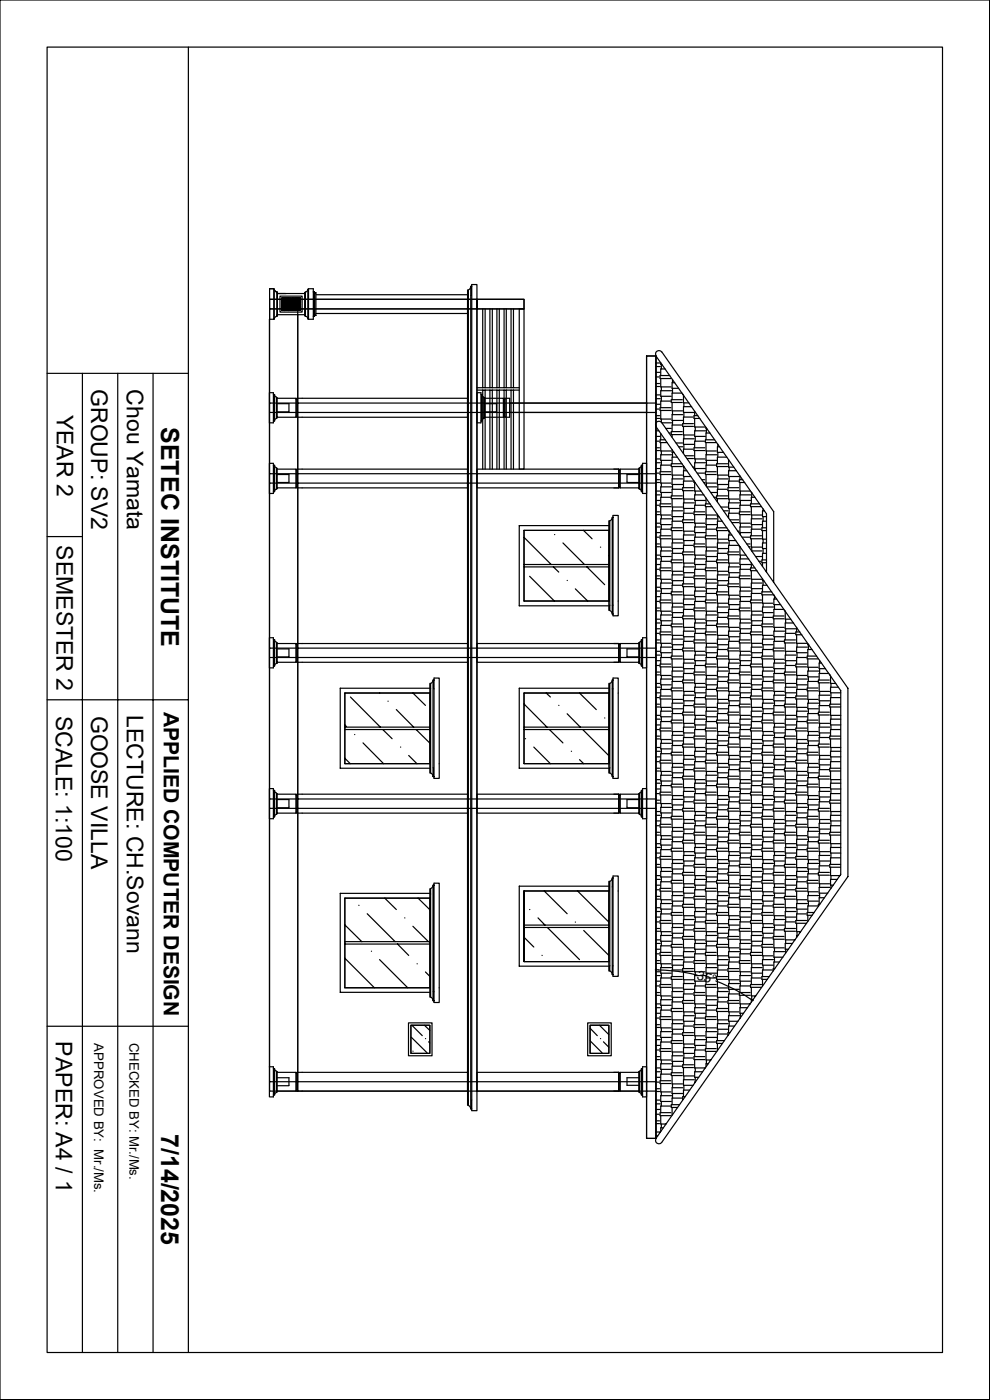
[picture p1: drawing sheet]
<svg xmlns="http://www.w3.org/2000/svg" width="210mm" height="297mm" viewBox="0 0 210 297" stroke-linecap="round" stroke-linejoin="round" font-family="sans-serif">
<defs><g id="words">
<g font-size="5.3">
<text x="34.2" y="90.6" transform="rotate(90 34.2 90.6)">SETEC INSTITUTE</text>
<text x="34.2" y="240.5" transform="rotate(90 34.2 240.5)">7/14/2025</text>
</g>
<g font-size="4.9">
<text x="19.3" y="82.5" transform="rotate(90 19.3 82.5)">GROUP: SV2</text>
<text x="26.9" y="82.6" transform="rotate(90 26.9 82.6)">Chou Yamata</text>
<text x="12" y="88" transform="rotate(90 12 88)">YEAR 2</text>
<text x="12" y="115.7" transform="rotate(90 12 115.7)">SEMESTER 2</text>
<text x="11.9" y="151.8" transform="rotate(90 11.9 151.8)">SCALE: 1:100</text>
<text x="19.3" y="151.8" transform="rotate(90 19.3 151.8)">GOOSE VILLA</text>
<text x="26.9" y="151.7" transform="rotate(90 26.9 151.7)">LECTURE: CH.Sovann</text>
<text x="11.9" y="220.9" transform="rotate(90 11.9 220.9)">PAPER: A4 / 1</text>
</g>
<text font-size="4.5" x="34.8" y="151" transform="rotate(90 34.8 151)">APPLIED COMPUTER DESIGN</text>
<g font-size="2.8">
<text x="147.7" y="207.7" transform="rotate(18 147.7 207.7)">35°</text>
<text x="20" y="221.3" transform="rotate(90 20 221.3)">APPROVED BY: Mr./Ms.</text>
<text x="27.5" y="221.2" transform="rotate(90 27.5 221.2)">CHECKED BY: Mr./Ms.</text>
</g>
</g></defs>
<g fill="none" stroke="#000" stroke-width=".25">
<path d="M0 0h209.9v296.9h-209.9zM10 10h189.9v276.9h-189.9zM40 10v276.9M10 79.2h30M17.5 79.2v207.7M25 79.2v207.7M32.5 79.2v207.7M57.2 61.3v170.2h81.9M57.2 63.5h44M57.2 65.5h44M57.2 61.3h.9l.1 .1M57.2 61.3h.9v6.4h-.9"/>
<path d="M58.1 61.4h.1M58.2 61.4l-.1 6.2M58.2 61.4l.2 .4 .4 .1M58.8 61.9v5.2l-.4 .2-.2 .3M58.8 61.9v.4h1.8M58.8 62.1v4.9M58.8 66.8h5.9M58.8 62.3h5.9M59.4 62.8h4.7v3.4h-4.7zM59.7 63.2h4.1v2.7h-4.1zM59.7 63.8h.1M59.8 63.8h.1"/>
<path d="M59.8 64h.1M59.8 64.9h.1M59.8 64.2h.1M59.8 65.7h.1M59.8 64.1h.1M59.8 63.2h.1M59.8 64.7h.1M59.8 64.3h.1M59.8 63.9h.1M59.8 64.5h.1M59.8 65.3h.1M59.8 65h.1"/>
<path d="M59.8 64.4h.1M59.9 63.4h.1M59.9 64.4h.1M59.9 64.6h.1M59.9 65.1l.1 .1M59.9 64.8h.1M59.9 65.8h.1M59.9 65.5h.1M59.9 63.8h.1M59.9 64.3h.1M59.9 64.9h.3M59.9 65.6h.1"/>
<path d="M59.9 65.2h.1M59.9 65.1h.1M59.9 63.7h.1M59.9 64.6h.2M59.9 65.7h.1M59.9 65.4h.1M59.9 65.3h.2M60 63.5h.1M60 64.6h.1M60 63.9h.2M60 63.2h.1M60 65.7h.1"/>
<path d="M60 65.5h.1M60 63.7h.2M60 64.1h.1M60 63.6h.2M60 64.7h.1M60 64.2h.1M60 65.3l-.1 .1M60 63.8h.1M60 65.6h.1M60 65.2h.1M60 65.8h.2M60 65h.2"/>
<path d="M60 64.4h.1M60.1 63.2l-.1 .1M60.1 64h.1M60.1 64.1h.1M60.1 63.4h.1M60.1 64.3h.1M60.1 64.5h.1M60.1 65.4h.2M60.2 64h.1M60.2 64.6h.1M60.2 64.7h.2M60.2 65h.1"/>
<path d="M60.2 65.1h.2M60.2 65.7l.1 .1M60.2 63.6h.1M60.2 64.8h.2M60.2 65.7h.1M60.2 64.9h.1M60.2 65.3h.1M60.2 64.4h.1M60.2 64.1h.4M60.2 65.3v.1M60.2 65.4h.1M60.2 63.2h.1"/>
<path d="M60.2 63.8h.2M60.3 63.2l-.1 .1M60.3 63.5h.1M60.3 63.4h.1M60.3 63.8h.1M60.3 64.2h.2M60.3 63.3h.1M60.3 64.5h.3M60.3 65.6h.1M60.3 65.2h.1M60.3 65.7h.1M60.3 65.9h.1"/>
<path d="M60.3 63.7h.1M60.3 64.3h.2M60.4 64h.1M60.4 63.9h-.2M60.4 64.2h.1M60.4 65.4h.1M60.4 64.6h.1M60.4 65.1h.2M60.4 64.4h.1M60.4 65.5h.1M60.5 63.5h.1M60.5 63.7h.2"/>
<path d="M60.5 64.7h.1M60.5 64.9h.1M60.5 63.9h.1M60.5 63.2h.1M60.5 65.7h.1M60.5 65.2h.1M60.5 64.8h.1M60.5 65.3h.1M60.5 65h.1M60.5 63.8h.1M60.5 65.4h.1M60.5 65.8h.1"/>
<path d="M60.5 63.4h.1M60.5 63.6h.1M60.5 64.4h.1M60.5 63.3h.1M60.5 64.1h.2M60.5 65.5h.1M60.6 63.2l-.2 .1M60.6 63.5h.1M60.6 63.4h.1M60.6 63.9h.1M60.6 65.7h.1M60.6 65.6h.1"/>
<path d="M60.6 63.6h.1M60.6 64.8h.1M60.6 64.2h.1M60.6 64.4h.1M60.6 63.8h.1M60.6 64.9h.1M60.6 65.1l-.1 .1M60.6 65.3h.1M60.7 64.1h.1M60.7 64h.1M60.7 64.3h.1M60.7 63.2h.1"/>
<path d="M60.7 63.8h.1M60.7 64.4h.1M60.7 64.6h.1M60.7 64.2h.1M60.7 64.9h.1M60.7 64.5h.1M60.7 65.6h.1M60.7 65.2h.1M60.7 65.8h.1M60.7 63.4h.2M60.7 64.6h.3M60.7 64.8h.1"/>
<path d="M60.8 63.3h.1M60.8 63.6h.1M60.8 65.1h.1M60.8 64.8h.1M60.8 64.2h.1M60.8 65.7h.1M60.8 65.4h.1M60.8 65.3h.1M60.8 63.2h.1M60.8 64h.2M60.8 64.1h.1M60.8 63.6h.2"/>
<path d="M60.8 64.3h.3M60.8 64.6h.1M60.8 65h.1M60.8 65.1l-.1 .1M60.8 65.4h.2M60.8 65.7l.1 .1M60.8 65.5h.1M60.9 64.7h-.3M60.9 64.1h.2M60.9 63.2h.1M60.9 65.7h.1M60.9 63.8h.1"/>
<path d="M60.9 63.7h-.1M60.9 65.2h.1M60.9 65.8h.1M61 64.3h.1M61 64h.1M61 64.2h.1M61 64.5h.1M61 63.4h.1M61 63.7h.1M61 64.4h.1M61 64.6h.1M61 65.1h.3"/>
<path d="M61 65.4h.1M61 65.8h.1M61 63.3h.1M61 63.6h.1M61 65.7h.1M61 64.8h.1M61 65.3h.1M61 64.9h.1M61.1 63.5h.1M61.1 64.3h.2M61.1 64.6h.1M61.1 63.8h.1"/>
<path d="M61.1 65.6h.1M61.1 63.2h.1M61.1 65.2h.1M61.1 63.8h.2M61.1 64.7h.1M61.1 63.9h-.3M61.1 64.2h.1M61.1 65.4h.1M61.1 63.3h.2M61.1 65.8h.1M61.2 64.9h-.3M61.2 65.7h.1"/>
<path d="M61.2 63.6h.1M61.2 65.9h.1M61.2 63.8h.1M61.2 64.1h.1M61.2 63.9h.1M61.2 65.4h.3M61.2 65.1h.1M61.2 64.8h.1M61.2 64.2h.1M61.3 63.2h.1M61.3 63.7h.1M61.3 64h.1"/>
<path d="M61.3 64.7h.1M61.3 64.3h.1M61.3 64.6h.1M61.3 65h.1M61.3 64.4h.1M61.3 65.5h.1M61.3 63.8h.1M61.3 63.6h.1M61.3 64.9h.1M61.3 64.1h.1M61.3 65.2h.1M61.3 65.1h.2"/>
<path d="M61.3 64.8h.2M61.3 65.4h.1M61.3 65.8h.2M61.4 64.1h.2M61.4 64h.1M61.4 65.2h.1M61.4 65.3h.2M61.4 63.8h.1M61.4 63.2h.1M61.4 63.4h.1M61.4 63.9h.3M61.4 65.4h.1"/>
<path d="M61.4 63.8h.2M61.4 65.7h.1M61.4 65.6h.1M61.4 63.6h.1M61.4 64.8h.1M61.4 64.2h.1M61.4 65.5h.1M61.4 63.3h.1M61.5 63.5h.1M61.5 63.7h.1M61.5 64.5h-.3M61.5 63.8h.1"/>
<path d="M61.5 64h.1M61.5 64.1h.1M61.6 63.4h.1M61.6 64.3h.1M61.6 64.4h.1M61.6 64.7h.1M61.6 64.6h.1M61.6 65.2h.1M61.6 65.6h.1M61.6 63.2h.1M61.6 64.2h.1M61.6 65.8h.1"/>
<path d="M61.6 63.8h.1M61.6 64.3h-.1M61.6 63.3h.2M61.6 65h.1M61.6 64.5h.1M61.6 64.8h.1M61.6 65.5h.2M61.6 63.6h.1M61.7 63.2l.1 .1M61.7 63.4h.1M61.7 63.7h.1M61.7 64.1h.1"/>
<path d="M61.7 64h.1M61.7 64.4h.1M61.7 64.6h.1M61.7 65.1h.1M61.7 65.4h.1M61.7 64.9h-.1M61.7 65.7l.1 .1M61.7 65.2h.2M61.7 65.7h.1M61.7 65.2h.1M61.7 65.8h.1M61.8 63.6h.1"/>
<path d="M61.8 63.8h.1M61.8 64.9h.1M61.8 64.5h.1M61.8 64.6h.1M61.8 64h.1M61.8 63.9h.3M61.8 64.2h.1M61.8 64.1h.1M61.8 64.3h.1M61.8 65.2h.1M61.8 64.8h.1M61.8 65.7h.3"/>
<path d="M61.8 65.3h.1M61.9 64.6h.1M61.9 65.7h.1M61.9 65.1h.1M61.9 64h.1M61.9 64.7h.1M61.9 65h.1M61.9 65.1l.1 .1M61.9 65.6h.1M61.9 63.6h.1M62 64.3h.1M62 63.6h.1"/>
<path d="M62 65.4h.1M62 65.8h.2M62 63.3h.1M62 65.2h.1M62 63.2h.1M62 64.2h.1M62 65h.1M62 63.8h.1M62 65.5h.1M62 64.1h.1M62 63.5h.1M62 64.3h-.3"/>
<path d="M62 65.3l-.1 .1M62 64.9h-.1M62.1 63.8h.1M62.1 64.6h.1M62.1 65h.1M62.1 64.5h.3M62.1 63.6h.1M62.1 64.8h.1M62.1 65.8h.1M62.1 64.2h.1M62.1 63.4h.1M62.1 63.7h.1"/>
<path d="M62.1 65.1h.1M62.1 65.4h.3M62.1 65.4h.1M62.1 64.1h.1M62.1 63.2h.1M62.1 65.7h.1M62.1 64.4h.1M62.1 63.2l-.3 .1M62.2 63.5h.2M62.2 63.6h.1M62.2 64h.1M62.2 64.7h.1"/>
<path d="M62.2 64.9h.1M62.2 64.6h.1M62.2 65.2h.1M62.2 65.5h.1M62.2 63.4h.1M62.2 64.3h.1M62.2 63.8h.1M62.2 63.9h.2M62.2 65.6h.2M62.2 63.2h.1M62.2 65.1h.2M62.2 64.2h.1"/>
<path d="M62.2 65.7h.1M62.2 65.3h.1M62.2 65h.1M62.3 63.2v.1M62.3 63.8h.1M62.3 64.2h.1M62.3 65.4h.1M62.3 65.2h.1M62.3 64.8h.1M62.3 63.4h.1M62.3 65.7h.1M62.4 63.7h.3"/>
<path d="M62.4 64h.1M62.4 64.3h.1M62.4 63.8h.1M62.4 63.2l.2 .1M62.4 64.7h.2M62.4 65h.2M62.4 64.9h.5M62.4 63.3h.1M62.4 63.6h.1M62.4 64.1h.1M62.4 65.2h.3M62.4 64.6h.1"/>
<path d="M62.4 64.2h.1M62.4 65.7h.1M62.4 65.5h.3M62.4 63.4h.1M62.4 64.4h.3M62.4 65.1v.1M62.4 65.8h.1M62.5 64.6h.1M62.5 64.9h.1M62.5 65.4h.1M62.5 64.5h.1M62.5 63.6h.1"/>
<path d="M62.5 63.9h.1M62.5 63.4h.2M62.5 64.6h-.1M62.5 65.2h.1M62.5 65.3h.1M62.5 63.8h.1M62.5 65.6h.3M62.5 63.2h.1M62.5 65.1h.1M62.5 64.8h.1M62.5 65.8h.2M62.5 64.2h.1"/>
<path d="M62.6 64.1h-.2M62.6 64h.1M62.6 65.8h.1M62.6 63.3h.1M62.6 63.5h.1M62.6 63.6h.1M62.6 64.3h.1M62.6 64.6h.1M62.7 64.6h.1M62.7 63.9h.1M62.7 63.2h.1M62.7 65.2h.1"/>
<path d="M62.7 64.2h.1M62.7 64.8h.1M62.7 65.7h.1M62.7 65.3h.1M62.7 63.3h.1M62.7 63.8h.1M62.7 64.5h.1M62.7 64.4h.1M62.7 65h.1M62.8 63.4h.1M62.8 64.9h.1M62.8 65.1l.1 .1"/>
<path d="M62.8 65.4h.1M62.8 64.1h.1M62.8 64.4h.1M62.8 63.8h.1M62.8 63.3h.1M62.8 64h.1M62.8 65.2h.1M62.8 65.1h.1M62.8 64.2h.1M62.8 64.6h.1M62.9 64.7h-.2M62.9 65h.1"/>
<path d="M62.9 63.2h.1M62.9 65.5h.1M62.9 64.3h-.1M62.9 63.5h.2M62.9 64.1h.1M62.9 64.6h.1M62.9 63.6h.1M62.9 65.7h.1M62.9 65.8h.1M62.9 63.8h.1M62.9 63.7h-.1M62.9 63.4h.4"/>
<path d="M62.9 63.9h.1M62.9 64.5h.2M62.9 65.6h.1M62.9 65.2h.1M62.9 64.8h.1M62.9 65.3h.3M63 63.8h-.1M63 64.9h.1M63 64.2h.1M63 64.4h.1M63 64h.1M63 63.7h.1"/>
<path d="M63 64.3h.2M63 65.2h.3M63.1 63.2l.2 .1M63.1 64h.1M63.1 64.3h.1M63.1 63.6h.1M63.1 64.4h-.2M63.1 64.7h-.2M63.1 65h.1M63.1 63.2h.1M63.1 64.6h.1M63.1 65.7h.1"/>
<path d="M63.1 64.8h.1M63.1 65.4h.2M63.1 64.6h-.1M63.1 65.7l-.3 .1M63.1 65.2h.1M63.1 65.3h.1M63.2 63.5v168M63.2 63.4h.1M63.2 63.9h-.1M63.2 64.1h.2M63.2 64.4h.1M63.2 64.7h.2"/>
<path d="M63.2 65.6h.1M63.2 63.7h.2M63.2 63.8h.1M63.2 65.7h.3M63.2 63.3h.1M63.2 64.6h.1M63.2 64.2h.1M63.2 63.5h.1M63.2 64h.1M63.2 64.1h.1M63.2 65.1h.1M63.3 64.4h.2"/>
<path d="M63.3 64.6h.1M63.3 64.3h.1M63.3 65h.1M63.3 63.5h.2M63.3 64.3h-.1M63.3 63.9h.1M63.3 64.9h.2M63.3 65.6h.2M63.3 63.2h.1M63.3 63.6h.1M63.3 64.2h.1M63.3 65.3h.1"/>
<path d="M63.4 63.8h.1M63.4 65h.1M63.4 64.2h.1M63.4 64.5h.1M63.4 65.2h.1M63.4 65.3h.2M63.4 64h.1M63.4 64.9h-.1M63.5 63.4h.2M63.5 63.3h.1M63.5 65.5h.1M63.5 63.4h.1"/>
<path d="M63.5 64.3h.1M63.5 63.6h.1M63.5 63.9h.1M63.5 64.6h.1M63.5 65.7h.1M63.5 64.8h.1M63.5 65.8h.1M63.5 65h.1M63.5 64.9h.1M63.5 65.2h.1M63.5 65.4h.1M63.5 63.7h.1"/>
<path d="M63.5 64h.1M63.5 64.2h.1M63.6 64.5h.1M63.6 64.2h.1M63.6 63.5h.1M63.6 63.8h.1M63.6 65h.1M63.6 65.1l.2 .1M63.6 65.2h.1M63.6 64.6h.1M63.6 64.8h.1M63.7 63.4h.1"/>
<path d="M63.7 64.7h-.1M63.7 64.9h.1M63.7 65.1h.1M63.7 65.8h.1M63.7 65.5h.1M63.7 63.7h.1M63.7 64h.1M63.7 64.3h.1M63.7 64.4h-.1M63.7 64.6h.1M63.7 65h.1M63.7 65.4h.1"/>
<path d="M63.7 65.2h.1M63.8 63.2h-.4M63.8 63.5h.1M63.8 63.3h.1M63.8 63.6h.1M63.8 63.2h.1M63.8 65.7h.1M63.8 64.1h-.2M63.8 65.7h-.1M64.8 62.1v4.9M65.3 67.6h.1M65.3 61.4h.1"/>
<path d="M65.3 61.4l-.1 .4-.4 .1v5.2l.3 .1 .2 .4M65.3 61.4v6.2M65.4 61.3h1.1v6.4h-1.1zM66.5 61.9h.2v5.2h-.2M66.7 62.1h.3v4.8h-.3M67 62.5h32.2M67 66.5h32.2M99.2 61.5h.2v173h-.2zM99.8 61l-.4 .5M100.1 60.7h-.2v174.5h.2M101.2 63.5h10v2h-10zM101.2 63.5v-3.1h-1.1v175.2h1.1v-4.1"/>
<path d="M101.2 63.5v2h10v-2h-10v168M101.2 63.5v168M102.4 65.5v16.8M102.9 65.5v16.8M103.9 65.5v16.8M104.4 65.5v16.8M105.4 65.5v16.8M105.9 65.5v16.8M106.9 65.5v16.8M107.4 65.5v16.8M108.4 65.5v16.8M108.9 65.5v16.8"/>
<path d="M110.2 65.5h1v34h-1zM137.2 75.5h1.9v166h-1.9zM139.1 77.8h1M139.1 79h.9M139.1 80h.8M139.1 77h.9M140.2 77v.3h.2M140.3 77.3v1M140.4 74.7a.73 .73 0 0 0-1-.2 .73 .73 0 0 0-.2 1M140.4 74.6l23.7 33.9v15M141.1 78.3h-.9v1.4M142.1 79.7h-2.1v.6h2.3"/>
<path d="M57.1 83.3h.9v6.4h-.9zM57.1 98.3h.9v6.4h-.9zM57.2 87.5h81.9M57.2 85.5h81.9M58 98.7h.2M58 83.7h.2M58 89.3h.2M58.2 83.7v5.6M58.2 98.7v5.6M58.3 83.7v.3l.3 .2v4.6l-.3 .2v.3M58.3 98.7v.3l.3 .2M58.6 99.3v4.5l-.3 .2v.3"/>
<path d="M58.6 99.4h.2v4.3h-.2M58.6 84.4h.2v4.2h-.2M58.8 84.5h4v4M58.8 99.5h4v4M58.8 88.5h4M58.8 85.6h2.5v1.8h-2.5M62.8 99.7h.3M62.8 84.5v4M62.8 99.5v4M62.8 88.3h.3M62.8 84.7h.3M63.1 84.5v4"/>
<path d="M63.1 99.5v4M63.1 84.5h36.1v4h-36.1zM63.1 99.5h36.1v4h-36.1zM101.2 82.8h9M101.2 82.3h9M101.2 99.5h30v4h-30zM101.2 83.3h.8v6.4h-.8zM102 83.7h.2M102 89.3h.2M102.2 83.7l.1 .3 .3 .2v4.6l-.3 .2-.1 .3M102.2 83.7v5.6M102.4 82.8v16.7"/>
<path d="M102.6 84.4h.2v4.2h-.2M102.8 84.5h4v4M102.8 85.6h2.5v1.8h-2.5M102.8 88.5h4M102.9 82.8v16.7M103.9 82.8v16.7M104.4 82.8v16.7M105.4 82.8v16.7M105.9 82.8v16.7M106.8 88.3h.3M106.8 84.7h.3M106.8 84.5v4"/>
<path d="M106.9 82.8v16.7M107.1 84.5h1v4h-1zM107.1 84.5v4M107.4 82.8v16.7M108.1 85.5h29.1v2h-29.1zM108.4 82.8v16.7M108.9 82.8v16.7M130.2 99.5h1M131.2 99.5v4M131.2 99.7h.3M131.2 99.5v4h-1M131.5 99.5v4"/>
<path d="M135.5 99.5h-4v4M135.7 99.4h-.2v4.3h.2M135.7 99.3v4.5M136.1 98.7l-.1 .3-.3 .2M136.3 98.7h-.2v5.6h.2M136.3 98.3h.9v6.4h-.9zM139.1 84.6h1M139.1 91.4h.7M139.1 98.2h1M139.1 81.4h.8M139.1 88.2h.8M139.1 95h.8"/>
<path d="M139.1 82h.8M139.1 88.8h.8M139.1 95.6h.8M139.1 85.8h.9M139.1 92.6h.9M139.1 99.4h.9M139.1 86.8h.8M139.1 93.6h.8M139.1 90.5l39.3 56v39l-39.3 56M139.1 83.8h.9M139.1 90.6h.1M139.1 97.4h.9"/>
<path d="M139.2 90.5a.73 .73 0 0 1 .2-1 .73 .73 0 0 1 1 .2l39.5 56.3v40l-39.5 56.4a.73 .73 0 0 1-1 .1 .73 .73 0 0 1-.2-1M140.2 80.3v1.8h2.2M140.2 87.1v1.8h2.2M140.2 91.9v1.4M140.2 93.9v1.8h2.2M140.3 82.1v.8M140.3 84.1v1M140.3 88.9v.6M140.3 95.7v.8M140.3 97.7v1M140.4 89.7h2.1M141.1 93.3h-1.1v.6h1.5"/>
<path d="M141.3 90.9h1.1M141.9 91.9h.4M142.3 85.1h-2.1v1.4M142.3 98.7h-2.1v1.4M142.3 86.5h-2.3v.6h2.3M142.5 82.9h-2.3v1.2h2.2M142.5 96.5h-2.3v1.2h2.2M142.6 85.4v1.8h2.2M142.6 92.2v.6M142.6 95.4v.6h.4M142.6 99v1.8h2.2M142.7 80.5v.7"/>
<path d="M142.7 82.4v1M142.7 87.2v.8M142.7 89.2v1M142.7 96v1M143.1 81.2h-.5v1.2h1.4M143.4 94h1.4M143.7 97h-1.1v1.4M144 94.8h.9M144.7 98.4h-2.3v.6h2.3M144.7 83.4h-2.1v1.4M144.7 90.2h-2.1v1.4M144.7 84.8h-2.3v.6h2.3"/>
<path d="M144.7 91.6h-2.3v.6h2.3M144.8 83.6l.1 .1M144.9 88h-2.3v1.2h2.2M145 83.8v1.7h1.1M145 90.5v1.8h2.2M145 98.8v.3h.2M145.1 85.5v.8M145.1 87.5v1M145.1 92.3v.8M145.1 94.3v1M145.1 99.1v.8M145.3 96.7h1.8"/>
<path d="M145.7 99.9h-.7v1.2h1.6M145.8 97.3h1.3M146.7 86.3h-1.7v1.2h2.2M147 99.1h.2M147.1 88.5h-2.1v1.4M147.1 95.3h-2.1v.9M147.1 89.9h-2.3v.6h2.3M147.3 93.1h-2.3v1.2h2.2M147.4 87.2v1M147.4 88.8v1.8h2.2M147.4 95.6v1.8h2.2M147.5 90.6v.8"/>
<path d="M147.5 92.6v1M147.5 97.4v.8M147.5 99.4v.4M148 88.2h-.8v.6h1.3M149.5 93.6h-2.1v1.4M149.5 95h-2.3v.6h2.3M149.7 91.4h-2.3v1.2h2.2M149.7 98.2h-2.3v1.2h2.2M149.8 90.7v.2h.1M149.8 93.9v1.8h2.2M149.9 90.9v1M149.9 95.7v.8"/>
<path d="M149.9 97.7v1M150.6 91.9h-.8v1.4M151.6 93.3h-2v.6h2.3M151.9 98.7h-2.1v1.4M152.1 96.5h-2.3v1.2h2.2M152.2 99v1.8h2.2M152.3 94.2v.6M152.3 96v1M152.7 94.8h-.5v1.2h1.3M154.2 97h-2v1.4M154.3 98.4h-2.3v.6h2.3M154.6 97.5v1.6h1.1"/>
<path d="M154.7 99.1v.8M156.2 99.9h-1.6v1.2h2.2M10 113.8h7.5M57.2 100.5h81.9M57.2 102.5h81.9M58 104.3h.2M58.8 103.5h4M58.8 100.7h2.5v1.7h-2.5M62.8 103.4h.3M111.2 114l5.7 5.8M111.2 119.8h18M117.6 113.4h.1"/>
<path d="M119.4 115.2l4.6 4.6M123.8 112.5l1.8 1.8M127.4 116.1h.1M129.1 117.9h.1M129.2 112.5v15M129.2 112.5h-18v15h18M129.2 111.5h-19v17h19M129.2 110.5h.2v19h-.2zM129.8 109.9l-.4 .6M130 109.3h1.1v21.3h-1.1zM130 109.8h-.1v20.5h.1M131.2 103.4h.3"/>
<path d="M131.5 103.5h4M135.5 100.7h-2.5v1.7h2.5M135.7 103.8l.3 .2 .1 .3M139.1 105h1M139.1 111.8h1M139.1 118.6h1M139.1 101.8h.8M139.1 108.6h.8M139.1 115.4h.8M139.1 102.4h.8M139.1 109.2h.8M139.1 116h.8"/>
<path d="M139.1 100.4h.8M139.1 107.2h.8M139.1 114h.8M139.1 104.2h.9M139.1 111h.9M139.1 117.8h.9M139.1 119.8h.9M139.1 106.2h.9M139.1 113h.9M140.2 100.7v1.8h2.2M140.2 114.3v1.8h2.2M140.2 107.5v1.8h2.2"/>
<path d="M140.3 102.5v.8M140.3 104.5v1M140.3 109.3v.8M140.3 111.3v1M140.3 116.1v.8M140.3 118.1v1M142.3 105.5h-2.1v1.4M142.3 112.3h-2.1v1.4M142.3 119.1h-2.1v1.4M142.3 100.1h-2.3v.6h2.3M142.3 106.9h-2.3v.6h2.3M142.3 113.7h-2.3v.6h2.3"/>
<path d="M142.5 103.3h-2.3v1.2h2.2M142.5 110.1h-2.3v1.2h2.2M142.5 116.9h-2.3v1.2h2.2M142.6 105.8v1.8h2.2M142.6 112.6v1.8h2.2M142.6 119.4v1.8h2.2M142.7 100.8v.8M142.7 102.8v1M142.7 107.6v.8M142.7 109.6v1M142.7 114.4v.8M142.7 116.4v1"/>
<path d="M144.7 103.8h-2.1v1.4M144.7 110.6h-2.1v1.4M144.7 117.4h-2.1v1.4M144.7 112h-2.3v.6h2.3M144.7 105.2h-2.3v.6h2.3M144.7 118.8h-2.3v.6h2.3M144.9 101.6h-2.3v1.2h2.2M144.9 108.4h-2.3v1.2h2.2M144.9 115.2h-2.3v1.2h2.2M145 104.1v1.8h2.2M145 110.9v1.8h2.2M145 117.7v1.8h2.2"/>
<path d="M145.1 101.1v1M145.1 105.9v.8M145.1 107.9v1M145.1 112.7v.8M145.1 114.7v1M145.1 119.5v.8M147.1 102.1h-2.1v1.4M147.1 108.9h-2.1v1.4M147.1 115.7h-2.1v1.4M147.1 103.5h-2.3v.6h2.3M147.1 110.3h-2.3v.6h2.3M147.1 117.1h-2.3v.6h2.3"/>
<path d="M147.2 102v.4h.3M147.3 106.7h-2.3v1.2h2.2M147.3 113.5h-2.3v1.2h2.2M147.4 102.4v1.8h1.3M147.4 109.2v1.8h2.2M147.4 116v1.8h2.2M147.5 104.2v.8M147.5 106.2v1M147.5 111v.8M147.5 113v1M147.5 117.8v.8M147.5 119.8v1"/>
<path d="M147.9 100.4h1.6M148.9 101.8h.6M149.3 105h-1.9v1.2h2.2M149.3 102.4h.2M149.5 107.2h-2.1v1.4M149.5 114h-2.1v1.4M149.5 108.6h-2.3v.6h2.3M149.5 115.4h-2.3v.6h2.3M149.7 111.8h-2.3v1.2h2.2M149.7 118.6h-2.3v1.2h2.2M149.8 100.7v1.8h2.2M149.8 114.3v1.8h2.2"/>
<path d="M149.8 105.7v1.2M149.8 107.5v1.8h2.2M149.9 102.5v.7M149.9 109.3v.8M149.9 111.3v1M149.9 116.1v.8M149.9 118.1v1M149.9 103.3h2.2M150.6 106.9h-1v.6h1.4M150.8 104.5h1.2M151.5 105.5h.4M151.9 112.3h-2.1v1.4"/>
<path d="M151.9 119.1h-2.1v1.4M151.9 100.1h-2.3v.6h2.3M151.9 113.7h-2.3v.6h2.3M152.1 110.1h-2.3v1.2h2.2M152.1 116.9h-2.3v1.2h2.2M152.2 105.8v.7M152.2 109.1v.5h.3M152.2 112.6v1.8h2.2M152.2 119.4v1.8h2.2M152.3 100.8v.8M152.3 102.8v1M152.3 109.6v1"/>
<path d="M152.3 114.4v.8M152.3 116.4v1M153 107.6h1.4M153.2 110.6h-1v1.4M153.5 108.4h1M154.2 112h-2.2v.6h2.3M154.3 103.8h-2.1v1.4M154.3 117.4h-2.1v1.4M154.3 105.2h-2.3v.6h2.3M154.3 118.8h-2.3v.6h2.3M154.3 109.6h.1M154.5 101.6h-2.3v1.2h2.2"/>
<path d="M154.5 115.2h-2.3v1.2h2.2M154.6 104.1v1.8h2.2M154.6 112.5l.1 1M154.6 117.7v1.8h2.2M154.7 101.1v1M154.7 105.9v.8M154.7 107.9v1M154.7 114.7v1M154.7 119.5v.8M154.9 110.3h1.8M155.2 113.5h-.6v1.2h1.5M155.3 110.9h1.4"/>
<path d="M156.5 112.7h.3M156.7 102.1h-2.1v1.4M156.7 108.9h-2.1v1M156.7 115.7h-2.1v1.4M156.7 103.5h-2.3v.6h2.3M156.7 117.1h-2.3v.6h2.3M156.8 115.7v.3h.2M156.9 106.7h-2.3v1.2h2.2M157 101v.8M157 102.4v1.8h2.2M157 109.2v1.8h2.2M157 116v1.8h1.2"/>
<path d="M157.1 104.2v.8M157.1 106.2v1M157.1 111v.8M157.1 113v.5M157.1 117.8v.8M157.1 119.8v1M157.4 114h1.7M157.6 101.8h-.8v.6h1.2M158.4 115.4h.7M158.8 118.6h-1.8v1.2h2.2M158.8 116h.3M159.1 107.2h-2.1v1.4"/>
<path d="M159.1 108.6h-2.3v.6h2.3M159.3 105h-2.3v1.2h2.2M159.3 111.8h-2.3v1.2h2.2M159.4 114.3v1.8h2.2M159.4 104.4l.1 .1M159.4 107.5v1.8h2.2M159.4 119.4v1.1M159.5 104.5v1M159.5 109.3v.8M159.5 111.3v1M159.5 116.1v.8h2.2M160.1 105.5h-.7v1.4"/>
<path d="M160.3 118.1h1.3M161 119.1h.5M161.1 106.9h-1.9v.6h2.3M161.5 112.3h-2.1v1.4M161.5 113.7h-2.3v.6h2.3M161.7 110.1h-2.3v1.2h2.2M161.8 112.6v1.8h.8M161.8 119.4v.8M161.9 108v.4M161.9 109.6v1M161.9 114.4v.8M161.9 116.4v1"/>
<path d="M162.2 108.4h-.4v1.2h.8M162.6 115.2h-.8v1.2h.8M162.6 112h-1v.6h1M162.6 118.8h-1v.6h1M162.6 110.6h-.8v1.4M162.6 117.4h-.8v1.4M57.1 135.3h.9v6.4h-.9zM57.2 139.5h81.9M57.2 137.5h81.9M58 135.7h.2v5.6M58.3 135.7v.3l.3 .3v4.5l-.3 .2v.3M58.6 136.4h.2v4.3h-.2"/>
<path d="M58.8 136.5h4v4M58.8 137.7h2.5v1.7h-2.5M62.8 136.7h.3M62.8 136.5v4M63.1 136.5v4M63.1 136.5h36.1v4h-36.1zM101.2 136.5h30v4h-30zM111.2 120.3h18M112.4 122.3l5.2 5.2M117.4 120.3l1.1 1.1M120.3 123.1h.1M122 124.9l2.7 2.6"/>
<path d="M124.5 120.3l3.8 3.7M129.4 129.5l.4 .6M130.2 136.5h1M131.2 136.5v4M131.2 136.7h.3M131.2 136.5v4h-1M131.5 136.5v4M135.5 136.5h-4v4M135.5 137.7h-2.5v1.7h2.5M135.7 136.4h-.2v4.3h.2M135.7 136.3v4.5M136.1 135.7l-.1 .3-.3 .2"/>
<path d="M136.3 135.7h-.2v5.6h.2M136.3 135.3h.9v6.4h-.9zM139.1 125.4h1M139.1 132.2h1M139.1 139h1M139.1 122.2h.8M139.1 129h.8M139.1 135.8h.8M139.1 122.8h.8M139.1 129.6h.8M139.1 136.4h.8M139.1 120.8h.8"/>
<path d="M139.1 127.6h.8M139.1 134.4h.8M139.1 138.2h.9M139.1 124.6h.9M139.1 131.4h.9M139.1 126.6h.9M139.1 133.4h.9M140.2 121.1v1.8h2.2M140.2 127.9v1.8h2.2M140.2 134.7v1.8h2.2M140.3 122.9v.8M140.3 124.9v1"/>
<path d="M140.3 129.7v.8M140.3 131.7v1M140.3 136.5v.8M140.3 138.5v1M142.3 139.5h-2.1v1.4M142.3 125.9h-2.1v1.4M142.3 132.7h-2.1v1.4M142.3 120.5h-2.3v.6h2.3M142.3 127.3h-2.3v.6h2.3M142.3 134.1h-2.3v.6h2.3M142.5 123.7h-2.3v1.2h2.2M142.5 130.5h-2.3v1.2h2.2"/>
<path d="M142.5 137.3h-2.3v1.2h2.2M142.6 126.2v1.8h2.2M142.6 133v1.8h2.2M142.6 139.8v1.8h2.2M142.7 121.2v.8M142.7 123.2v1M142.7 128v.8M142.7 130v1M142.7 134.8v.8M142.7 136.8v1M144.7 124.2h-2.1v1.4M144.7 131h-2.1v1.4"/>
<path d="M144.7 137.8h-2.1v1.4M144.7 125.6h-2.3v.6h2.3M144.7 132.4h-2.3v.6h2.3M144.7 139.2h-2.3v.6h2.3M144.9 122h-2.3v1.2h2.2M144.9 128.8h-2.3v1.2h2.2M144.9 135.6h-2.3v1.2h2.2M145 124.5v1.8h2.2M145 131.3v1.8h2.2M145 138.1v1.8h2.2M145.1 121.5v1M145.1 126.3v.8"/>
<path d="M145.1 128.3v1M145.1 133.1v.8M145.1 135.1v1M145.1 139.9v.8M147.1 122.5h-2.1v1.4M147.1 129.3h-2.1v1.4M147.1 136.1h-2.1v1.4M147.1 137.5h-2.3v.6h2.3M147.1 123.9h-2.3v.6h2.3M147.1 130.7h-2.3v.6h2.3M147.3 120.3h-2.3v1.2h2.2M147.3 127.1h-2.3v1.2h2.2"/>
<path d="M147.3 133.9h-2.3v1.2h2.2M147.4 122.8v1.8h2.2M147.4 129.6v1.8h2.2M147.4 136.4v1.8h2.2M147.5 124.6v.8M147.5 126.6v1M147.5 131.4v.8M147.5 133.4v1M147.5 138.2v.8M149.5 120.8h-2.1v1.4M149.5 127.6h-2.1v1.4M149.5 134.4h-2.1v1.4"/>
<path d="M149.5 122.2h-2.3v.6h2.3M149.5 129h-2.3v.6h2.3M149.5 135.8h-2.3v.6h2.3M149.7 125.4h-2.3v1.2h2.2M149.7 132.2h-2.3v1.2h2.2M149.7 139h-2.3v1.2h2.2M149.8 121.1v1.8h2.2M149.8 127.9v1.8h2.2M149.8 134.7v1.8h2.2M149.9 122.9v.8M149.9 124.9v1M149.9 129.7v.8"/>
<path d="M149.9 131.7v1M149.9 136.5v.8M149.9 138.5v1M151.9 139.5h-2.1v1.4M151.9 125.9h-2.1v1.4M151.9 132.7h-2.1v1.4M151.9 120.5h-2.3v.6h2.3M151.9 127.3h-2.3v.6h2.3M151.9 134.1h-2.3v.6h2.3M152.1 123.7h-2.3v1.2h2.2M152.1 130.5h-2.3v1.2h2.2M152.1 137.3h-2.3v1.2h2.2"/>
<path d="M152.2 126.2v1.8h2.2M152.2 133v1.8h2.2M152.2 139.8v1.8h2.2M152.3 121.2v.8M152.3 123.2v1M152.3 128v.8M152.3 130v1M152.3 134.8v.8M152.3 136.8v1M154.3 124.2h-2.1v1.4M154.3 131h-2.1v1.4M154.3 137.8h-2.1v1.4"/>
<path d="M154.3 125.6h-2.3v.6h2.3M154.3 132.4h-2.3v.6h2.3M154.3 139.2h-2.3v.6h2.3M154.5 122h-2.3v1.2h2.2M154.5 128.8h-2.3v1.2h2.2M154.5 135.6h-2.3v1.2h2.2M154.6 124.5v1.8h2.2M154.6 131.3v1.8h2.2M154.6 138.1v1.8h2.2M154.7 121.5v1M154.7 126.3v.8M154.7 128.3v1"/>
<path d="M154.7 133.1v.8M154.7 135.1v1M154.7 139.9v.8M156.7 122.5h-2.1v1.4M156.7 129.3h-2.1v1.4M156.7 136.1h-2.1v1.4M156.7 137.5h-2.3v.6h2.3M156.7 123.9h-2.3v.6h2.3M156.7 130.7h-2.3v.6h2.3M156.9 120.3h-2.3v1.2h2.2M156.9 127.1h-2.3v1.2h2.2M156.9 133.9h-2.3v1.2h2.2"/>
<path d="M157 122.8v1.8h2.2M157 129.6v1.8h2.2M157 136.4v1.8h2.2M157.1 124.6v.8M157.1 126.6v1M157.1 131.4v.8M157.1 133.4v1M157.1 138.2v.8M159.1 120.8h-2.1v1.4M159.1 127.6h-2.1v1.4M159.1 134.4h-2.1v1.4M159.1 122.2h-2.3v.6h2.3"/>
<path d="M159.1 129h-2.3v.6h2.3M159.1 135.8h-2.3v.6h2.3M159.3 125.4h-2.3v1.2h2.2M159.3 132.2h-2.3v1.2h2.2M159.3 139h-2.3v1.2h2.2M159.4 121.1v1.8h2.2M159.4 127.9v1.8h2.2M159.4 134.7v1.8h2.2M159.5 129.7v.8M159.5 131.7v1M159.5 136.5v.8M159.5 138.5v1"/>
<path d="M159.5 122.9v.8M159.5 124.9v1M160.1 120.5h-.9v.6h1.4M161.5 139.5h-2.1v1.4M161.5 125.9h-2.1v1.4M161.5 132.7h-2.1v1.4M161.5 127.3h-2.3v.6h2.3M161.5 134.1h-2.3v.6h2.3M161.7 123.7h-2.3v1.2h2.2M161.7 130.5h-2.3v1.2h2.2M161.7 137.3h-2.3v1.2h2.2M161.8 122.8v.4h.3"/>
<path d="M161.8 126.2v1.8h2.2M161.8 133v1.8h2.2M161.8 139.8v1.8h2.2M161.9 123.2v1M161.9 128v.8M161.9 130v1M161.9 134.8v.8M161.9 136.8v1M162.5 121.2h.1M162.6 121.4v-12.4l-23.5-33.5v166M162.7 124.2h-.9v1.4M163.7 125.6h-2.1v.6h2.3"/>
<path d="M163.9 131h-2.1v1.4M163.9 137.8h-2.1v1.4M163.9 132.4h-2.3v.6h2.3M163.9 139.2h-2.3v.6h2.3M164.1 128.8h-2.3v1.2h2.2M164.1 135.6h-2.3v1.2h2.2M164.2 126.2v.1M164.2 131.3v1.8h2.2M164.2 138.1v1.8h2.2M164.2 126.3h.1M164.3 126.4v.7M164.3 128.3v1"/>
<path d="M164.3 133.1v.8M164.3 135.1v1M164.3 139.9v.8M164.8 127.1h-.6v1.2h1.4M166.3 129.3h-2.1v1.4M166.3 136.1h-2.1v1.4M166.3 137.5h-2.3v.6h2.3M166.3 130.7h-2.3v.6h2.3M166.4 129.5l.1 .1M166.5 133.9h-2.3v1.2h2.2M166.6 129.7v1.7h1.2M166.6 136.4v1.8h2.2"/>
<path d="M166.7 131.4v.8M166.7 133.4v1M166.7 138.2v.8M168.4 132.2h-1.8v1.2h2.2M168.7 134.4h-2.1v1.4M168.7 135.8h-2.3v.6h2.3M168.9 139h-2.3v1.2h2.2M169 133.1v1M169 134.7v1.8h2.2M169.1 136.5v.8M169.1 138.5v1M169.7 134.1h-.9v.6h1.3"/>
<path d="M171.1 139.5h-2.1v1.4M171.3 137.3h-2.3v1.2h2.2M171.4 136.5v.3h.2M171.4 139.8v1.8h2.2M171.5 136.8v1M172.3 137.8h-.9v1.4M173.2 139.2h-2v.6h2.3M10 148.5h30M58 141.3h.2M58.8 140.5h4M62.8 140.3h.3M73.2 153.8l.2 .3"/>
<path d="M73.2 154.8h18M73.2 154.3h18M74.3 147.9l6.4 6.4M75.2 155.8h.1M77 157.6l4.4 4.4M81.2 154.8l2 1.9M82.3 148.8h.1M84.1 150.5l3.7 3.8M85 158.5h.1M87.6 147l2.7 2.6M88.3 154.8l2.9 2.8M91.2 147h-18v15h18"/>
<path d="M91.2 147v15M91.2 146h-19v17h19M91.2 145h.2v19h-.2zM91.8 144.4l-.4 .6M92.1 143.8h1.1v21.3h-1.1zM92.1 144.3h-.2v20.5h.2M111.2 149.4l4.8 4.9M111.2 154.8h18M111.2 154.3h18M111.5 156.7h.1M113.2 158.5l3.6 3.5M115.9 147l.9 .9"/>
<path d="M116.5 154.8l2.9 2.8M118.5 149.6h.1M120.3 151.4l2.8 2.9M121.2 159.4h.1M122.9 147l3.6 3.5M123.6 154.8l5.5 5.5M128.3 152.3h.1M129.2 147h-18v15h18M129.2 147v15M129.2 146h-19v17h19M129.2 145h.2v19h-.2zM129.8 144.4l-.4 .6"/>
<path d="M130 143.8h1.1v21.3h-1.1zM130 144.3h-.1v20.5h.1M131.2 140.3h.3M131.5 140.5h4M135.7 140.8l.3 .2 .1 .3M139.1 150h.8M139.1 156.8h.8M139.1 159.4h1M139.1 145.8h1M139.1 152.6h1M139.1 156.2h.8M139.1 142.6h.8"/>
<path d="M139.1 149.4h.8M139.1 143.2h.8M139.1 154.8h.8M139.1 141.2h.8M139.1 148h.8M139.1 145h.9M139.1 151.8h.9M139.1 158.6h.9M139.1 140.2h.9M139.1 147h.9M139.1 153.8h.9M140.2 141.5v1.8h2.2"/>
<path d="M140.2 148.3v1.8h2.2M140.2 155.1v1.8h2.2M140.3 143.3v.8M140.3 145.3v1M140.3 150.1v.8M140.3 152.1v1M140.3 156.9v.8M140.3 158.9v1M142.3 159.9h-2.1v1.4M142.3 146.3h-2.1v1.4M142.3 153.1h-2.1v1.4M142.3 140.9h-2.3v.6h2.3"/>
<path d="M142.3 147.7h-2.3v.6h2.3M142.3 154.5h-2.3v.6h2.3M142.5 144.1h-2.3v1.2h2.2M142.5 150.9h-2.3v1.2h2.2M142.5 157.7h-2.3v1.2h2.2M142.6 153.4v1.8h2.2M142.6 146.6v1.8h2.2M142.7 141.6v.8M142.7 143.6v1M142.7 148.4v.8M142.7 150.4v1M142.7 155.2v.8"/>
<path d="M142.7 157.2v1M144.7 144.6h-2.1v1.4M144.7 151.4h-2.1v1.4M144.7 158.2h-2.1v1.4M144.7 152.8h-2.3v.6h2.3M144.7 159.6h-2.3v.6h2.3M144.7 146h-2.3v.6h2.3M144.9 142.4h-2.3v1.2h2.2M144.9 149.2h-2.3v1.2h2.2M144.9 156h-2.3v1.2h2.2M145 144.9v1.8h2.2M145 151.7v1.8h2.2"/>
<path d="M145 158.5v1.8h2.2M145.1 141.9v1M145.1 146.7v.8M145.1 148.7v1M145.1 153.5v.8M145.1 155.5v1M147.1 142.9h-2.1v1.4M147.1 149.7h-2.1v1.4M147.1 156.5h-2.1v1.4M147.1 157.9h-2.3v.6h2.3M147.1 144.3h-2.3v.6h2.3M147.1 151.1h-2.3v.6h2.3"/>
<path d="M147.3 154.3h-2.3v1.2h2.2M147.3 140.7h-2.3v1.2h2.2M147.3 147.5h-2.3v1.2h2.2M147.4 143.2v1.8h2.2M147.4 150v1.8h2.2M147.4 156.8v1.8h2.2M147.5 140.2v1M147.5 145v.8M147.5 147v1M147.5 151.8v.8M147.5 153.8v1M147.5 158.6v.8"/>
<path d="M149.5 154.8h-2.1v1.4M149.5 141.2h-2.1v1.4M149.5 148h-2.1v1.4M149.5 142.6h-2.3v.6h2.3M149.5 149.4h-2.3v.6h2.3M149.5 156.2h-2.3v.6h2.3M149.7 159.4h-2.3v1.2h2.2M149.7 145.8h-2.3v1.2h2.2M149.7 152.6h-2.3v1.2h2.2M149.8 141.5v1.8h2.2M149.8 148.3v1.8h2.2M149.8 155.1v1.8h2.2"/>
<path d="M149.9 143.3v.8M149.9 145.3v1M149.9 150.1v.8M149.9 152.1v1M149.9 156.9v.8M149.9 158.9v1M151.9 159.9h-2.1v1.4M151.9 146.3h-2.1v1.4M151.9 153.1h-2.1v1.4M151.9 140.9h-2.3v.6h2.3M151.9 147.7h-2.3v.6h2.3M151.9 154.5h-2.3v.6h2.3"/>
<path d="M152.1 144.1h-2.3v1.2h2.2M152.1 150.9h-2.3v1.2h2.2M152.1 157.7h-2.3v1.2h2.2M152.2 146.6v1.8h2.2M152.2 153.4v1.8h2.2M152.3 141.6v.8M152.3 143.6v1M152.3 148.4v.8M152.3 150.4v1M152.3 155.2v.8M152.3 157.2v1M154.3 144.6h-2.1v1.4"/>
<path d="M154.3 151.4h-2.1v1.4M154.3 158.2h-2.1v1.4M154.3 152.8h-2.3v.6h2.3M154.3 159.6h-2.3v.6h2.3M154.3 146h-2.3v.6h2.3M154.5 142.4h-2.3v1.2h2.2M154.5 149.2h-2.3v1.2h2.2M154.5 156h-2.3v1.2h2.2M154.6 144.9v1.8h2.2M154.6 151.7v1.8h2.2M154.6 158.5v1.8h2.2M154.7 141.9v1"/>
<path d="M154.7 146.7v.8M154.7 148.7v1M154.7 153.5v.8M154.7 155.5v1M156.7 142.9h-2.1v1.4M156.7 149.7h-2.1v1.4M156.7 156.5h-2.1v1.4M156.7 157.9h-2.3v.6h2.3M156.7 144.3h-2.3v.6h2.3M156.7 151.1h-2.3v.6h2.3M156.9 154.3h-2.3v1.2h2.2M156.9 140.7h-2.3v1.2h2.2"/>
<path d="M156.9 147.5h-2.3v1.2h2.2M157 143.2v1.8h2.2M157 150v1.8h2.2M157 156.8v1.8h2.2M157.1 140.2v1M157.1 145v.8M157.1 147v1M157.1 151.8v.8M157.1 153.8v1M157.1 158.6v.8M159.1 154.8h-2.1v1.4M159.1 141.2h-2.1v1.4"/>
<path d="M159.1 148h-2.1v1.4M159.1 156.2h-2.3v.6h2.3M159.1 142.6h-2.3v.6h2.3M159.1 149.4h-2.3v.6h2.3M159.3 159.4h-2.3v1.2h2.2M159.3 145.8h-2.3v1.2h2.2M159.3 152.6h-2.3v1.2h2.2M159.4 141.5v1.8h2.2M159.4 148.3v1.8h2.2M159.4 155.1v1.8h2.2M159.5 143.3v.8M159.5 145.3v1"/>
<path d="M159.5 150.1v.8M159.5 152.1v1M159.5 156.9v.8M159.5 158.9v1M161.5 159.9h-2.1v1.4M161.5 146.3h-2.1v1.4M161.5 153.1h-2.1v1.4M161.5 140.9h-2.3v.6h2.3M161.5 147.7h-2.3v.6h2.3M161.5 154.5h-2.3v.6h2.3M161.7 144.1h-2.3v1.2h2.2M161.7 150.9h-2.3v1.2h2.2"/>
<path d="M161.7 157.7h-2.3v1.2h2.2M161.8 146.6v1.8h2.2M161.8 153.4v1.8h2.2M161.9 141.6v.8M161.9 143.6v1M161.9 148.4v.8M161.9 150.4v1M161.9 155.2v.8M161.9 157.2v1M163.9 158.2h-2.1v1.4M163.9 144.6h-2.1v1.4M163.9 151.4h-2.1v1.4"/>
<path d="M163.9 146h-2.3v.6h2.3M163.9 152.8h-2.3v.6h2.3M163.9 159.6h-2.3v.6h2.3M164.1 142.4h-2.3v1.2h2.2M164.1 149.2h-2.3v1.2h2.2M164.1 156h-2.3v1.2h2.2M164.2 144.9v1.8h2.2M164.2 151.7v1.8h2.2M164.2 158.5v1.8h2.2M164.3 141.9v1M164.3 146.7v.8M164.3 148.7v1"/>
<path d="M164.3 153.5v.8M164.3 155.5v1M166.3 142.9h-2.1v1.4M166.3 149.7h-2.1v1.4M166.3 156.5h-2.1v1.4M166.3 157.9h-2.3v.6h2.3M166.3 144.3h-2.3v.6h2.3M166.3 151.1h-2.3v.6h2.3M166.5 154.3h-2.3v1.2h2.2M166.5 140.7h-2.3v1.2h2.2M166.5 147.5h-2.3v1.2h2.2M166.6 143.2v1.8h2.2"/>
<path d="M166.6 150v1.8h2.2M166.6 156.8v1.8h2.2M166.7 140.2v1M166.7 145v.8M166.7 147v1M166.7 151.8v.8M166.7 153.8v1M166.7 158.6v.8M168.7 154.8h-2.1v1.4M168.7 141.2h-2.1v1.4M168.7 148h-2.1v1.4M168.7 142.6h-2.3v.6h2.3"/>
<path d="M168.7 149.4h-2.3v.6h2.3M168.7 156.2h-2.3v.6h2.3M168.9 159.4h-2.3v1.2h2.2M168.9 145.8h-2.3v1.2h2.2M168.9 152.6h-2.3v1.2h2.2M169 141.5v1.8h2.2M169 148.3v1.8h2.2M169 155.1v1.8h2.2M169.1 143.3v.8M169.1 145.3v1M169.1 150.1v.8M169.1 152.1v1"/>
<path d="M169.1 156.9v.8M169.1 158.9v1M171.1 159.9h-2.1v1.4M171.1 146.3h-2.1v1.4M171.1 153.1h-2.1v1.4M171.1 154.5h-2.3v.6h2.3M171.1 140.9h-2.3v.6h2.3M171.1 147.7h-2.3v.6h2.3M171.3 144.1h-2.3v1.2h2.2M171.3 150.9h-2.3v1.2h2.2M171.3 157.7h-2.3v1.2h2.2M171.4 146.6v1.8h2.2"/>
<path d="M171.4 153.4v1.8h2.2M171.5 141.6v.8M171.5 143.6v1M171.5 148.4v.8M171.5 150.4v1M171.5 155.2v.8M171.5 157.2v1M173.5 158.2h-2.1v1.4M173.5 144.6h-2.1v1.4M173.5 151.4h-2.1v1.4M173.5 152.8h-2.3v.6h2.3M173.5 159.6h-2.3v.6h2.3"/>
<path d="M173.5 146h-2.3v.6h2.3M173.7 142.4h-2.3v1.2h2.2M173.7 149.2h-2.3v1.2h2.2M173.7 156h-2.3v1.2h2.2M173.8 144.9v1.8h2.2M173.8 151.7v1.8h2.2M173.8 158.5v1.8h2.2M173.9 155.5v1M173.9 140.1v.6M173.9 141.9v1M173.9 146.7v.8M173.9 148.7v1"/>
<path d="M173.9 153.5v.8M174.3 140.7h-.5v1.2h1.3M175.9 142.9h-2.1v1.4M175.9 149.7h-2.1v1.4M175.9 156.5h-2.1v1.4M175.9 157.9h-2.3v.6h2.3M175.9 151.1h-2.3v.6h2.3M175.9 144.3h-2.3v.6h2.3M176 143.2h.1M176.1 154.3h-2.3v1.2h2.2M176.1 147.5h-2.3v1.2h2.2M176.2 143.4v1.6h1.1"/>
<path d="M176.2 150v1.8h2.2M176.2 156.8v1.8h2.2M176.3 145v.8M176.3 147v1M176.3 151.8v.8M176.3 153.8v1M176.3 158.6v.8M177.8 145.8h-1.6v1.2h2.2M178.3 154.8h-2.1v1.4M178.3 148h-2.1v1.4M178.3 156.2h-2.3v.6h2.3M178.3 149.4h-2.3v.6h2.3"/>
<path d="M178.4 159.4h-2.2v1.2h2.2M178.4 152.6h-2.2v1.2h2.2M57.1 167.3h.9v6.4h-.9zM57.2 171.5h81.9M57.2 169.5h81.9M58 167.7h.2M58 173.3h.2M58.2 167.7v5.6M58.3 167.7v.3l.3 .2v4.6l-.3 .2v.3M58.6 168.4h.2v4.2h-.2M58.8 168.5h4v4M58.8 172.5h4"/>
<path d="M58.8 169.6h2.5v1.8h-2.5M62.8 168.7h.3M62.8 172.3h.3M62.8 168.5v4M63.1 168.5v4M63.1 168.5h36.1v4h-36.1zM73.2 160.9l1.1 1.1M86.7 160.3l1.7 1.7M91.4 164l.4 .5M101.2 168.5h30v4h-30zM122.9 161.2l.9 .8M129.4 164l.4 .5"/>
<path d="M130.2 168.5h1M131.2 168.7h.3M131.2 168.5v4M131.2 172.3h.3M131.2 168.5v4h-1M131.5 168.5v4M131.5 172.5h4M135.5 168.5h-4v4M135.5 169.6h-2.5v1.8h2.5M135.7 172.8l.3 .2 .1 .3M135.7 168.4h-.2v4.2h.2M135.7 168.2v4.6"/>
<path d="M136.1 167.7l-.1 .3-.3 .2M136.3 167.7h-.2v5.6h.2M136.3 167.3h.9v6.4h-.9zM139.1 163.6h.8M139.1 170.4h.8M139.1 177.2h.8M139.1 166.2h1M139.1 173h1M139.1 161.6h.8M139.1 168.4h.8M139.1 175.2h.8M139.1 163h.8"/>
<path d="M139.1 169.8h.8M139.1 176.6h.8M139.1 179.8h1M139.1 165.4h.9M139.1 172.2h.9M139.1 179h.9M139.1 167.4h.9M139.1 174.2h.9M139.1 160.6h.9M140.2 161.9v1.8h2.2M140.2 168.7v1.8h2.2M140.2 175.5v1.8h2.2"/>
<path d="M140.3 163.7v.8M140.3 165.7v1M140.3 170.5v.8M140.3 172.5v1M140.3 177.3v.8M140.3 179.3v1M142.3 166.7h-2.1v1.4M142.3 173.5h-2.1v1.4M142.3 161.3h-2.3v.6h2.3M142.3 168.1h-2.3v.6h2.3M142.3 174.9h-2.3v.6h2.3M142.5 164.5h-2.3v1.2h2.2"/>
<path d="M142.5 171.3h-2.3v1.2h2.2M142.5 178.1h-2.3v1.2h2.2M142.6 160.2v1.8h2.2M142.6 167v1.8h2.2M142.6 173.8v1.8h2.2M142.7 162v.8M142.7 164v1M142.7 168.8v.8M142.7 170.8v1M142.7 175.6v.8M142.7 177.6v1M144.7 165h-2.1v1.4"/>
<path d="M144.7 171.8h-2.1v1.4M144.7 178.6h-2.1v1.4M144.7 166.4h-2.3v.6h2.3M144.7 173.2h-2.3v.6h2.3M144.7 180h-2.3v.6h2.3M144.9 162.8h-2.3v1.2h2.2M144.9 169.6h-2.3v1.2h2.2M144.9 176.4h-2.3v1.2h2.2M145 165.3v1.8h2.2M145 172.1v1.8h2.2M145 178.9v1.8h2.2M145.1 160.3v.8"/>
<path d="M145.1 162.3v1M145.1 167.1v.8M145.1 169.1v1M145.1 173.9v.8M145.1 175.9v1M147.1 163.3h-2.1v1.4M147.1 170.1h-2.1v1.4M147.1 176.9h-2.1v1.4M147.1 171.5h-2.3v.6h2.3M147.1 164.7h-2.3v.6h2.3M147.1 178.3h-2.3v.6h2.3M147.3 161.1h-2.3v1.2h2.2"/>
<path d="M147.3 167.9h-2.3v1.2h2.2M147.3 174.7h-2.3v1.2h2.2M147.4 163.6v1.8h2.2M147.4 170.4v1.8h2.2M147.4 177.2v1.8h2.2M147.5 160.6v1M147.5 165.4v.8M147.5 167.4v1M147.5 172.2v.8M147.5 174.2v1M147.5 179v.8M149.5 161.6h-2.1v1.4"/>
<path d="M149.5 168.4h-2.1v1.4M149.5 175.2h-2.1v1.4M149.5 163h-2.3v.6h2.3M149.5 169.8h-2.3v.6h2.3M149.5 176.6h-2.3v.6h2.3M149.7 166.2h-2.3v1.2h2.2M149.7 173h-2.3v1.2h2.2M149.7 179.8h-2.3v1.2h2.2M149.8 161.9v1.8h2.2M149.8 168.7v1.8h2.2M149.8 175.5v1.8h2.2M149.9 163.7v.8"/>
<path d="M149.9 165.7v1M149.9 170.5v.8M149.9 172.5v1M149.9 177.3v.8M149.9 179.3v1M151.9 166.7h-2.1v1.4M151.9 173.5h-2.1v1.4M151.9 161.3h-2.3v.6h2.3M151.9 168.1h-2.3v.6h2.3M151.9 174.9h-2.3v.6h2.3M152.1 164.5h-2.3v1.2h2.2M152.1 171.3h-2.3v1.2h2.2"/>
<path d="M152.1 178.1h-2.3v1.2h2.2M152.2 160.2v1.8h2.2M152.2 167v1.8h2.2M152.2 173.8v1.8h2.2M152.3 162v.8M152.3 164v1M152.3 168.8v.8M152.3 170.8v1M152.3 175.6v.8M152.3 177.6v1M154.3 165h-2.1v1.4M154.3 171.8h-2.1v1.4"/>
<path d="M154.3 178.6h-2.1v1.4M154.3 166.4h-2.3v.6h2.3M154.3 173.2h-2.3v.6h2.3M154.3 180h-2.3v.6h2.3M154.5 162.8h-2.3v1.2h2.2M154.5 169.6h-2.3v1.2h2.2M154.5 176.4h-2.3v1.2h2.2M154.6 165.3v1.8h2.2M154.6 172.1v1.8h2.2M154.6 178.9v1.8h2.2M154.7 160.3v.8M154.7 162.3v1"/>
<path d="M154.7 167.1v.8M154.7 169.1v1M154.7 173.9v.8M154.7 175.9v1M156.7 163.3h-2.1v1.4M156.7 170.1h-2.1v1.4M156.7 176.9h-2.1v1.4M156.7 171.5h-2.3v.6h2.3M156.7 164.7h-2.3v.6h2.3M156.7 178.3h-2.3v.6h2.3M156.9 161.1h-2.3v1.2h2.2M156.9 167.9h-2.3v1.2h2.2"/>
<path d="M156.9 174.7h-2.3v1.2h2.2M157 163.6v1.8h2.2M157 170.4v1.8h2.2M157 177.2v1.8h2.2M157.1 160.6v1M157.1 165.4v.8M157.1 167.4v1M157.1 172.2v.8M157.1 174.2v1M157.1 179v.8M159.1 161.6h-2.1v1.4M159.1 168.4h-2.1v1.4"/>
<path d="M159.1 175.2h-2.1v1.4M159.1 163h-2.3v.6h2.3M159.1 169.8h-2.3v.6h2.3M159.1 176.6h-2.3v.6h2.3M159.3 166.2h-2.3v1.2h2.2M159.3 173h-2.3v1.2h2.2M159.3 179.8h-2.3v1.2h2.2M159.4 161.9v1.8h2.2M159.4 168.7v1.8h2.2M159.4 175.5v1.8h2.2M159.5 163.7v.8M159.5 165.7v1"/>
<path d="M159.5 170.5v.8M159.5 172.5v1M159.5 177.3v.8M159.5 179.3v1M161.5 166.7h-2.1v1.4M161.5 173.5h-2.1v1.4M161.5 161.3h-2.3v.6h2.3M161.5 168.1h-2.3v.6h2.3M161.5 174.9h-2.3v.6h2.3M161.7 164.5h-2.3v1.2h2.2M161.7 171.3h-2.3v1.2h2.2M161.7 178.1h-2.3v1.2h2.2"/>
<path d="M161.8 160.2v1.8h2.2M161.8 167v1.8h2.2M161.8 173.8v1.8h2.2M161.9 162v.8M161.9 164v1M161.9 168.8v.8M161.9 170.8v1M161.9 175.6v.8M161.9 177.6v1M163.9 165h-2.1v1.4M163.9 171.8h-2.1v1.4M163.9 178.6h-2.1v1.4"/>
<path d="M163.9 166.4h-2.3v.6h2.3M163.9 173.2h-2.3v.6h2.3M163.9 180h-2.3v.6h2.3M164.1 162.8h-2.3v1.2h2.2M164.1 169.6h-2.3v1.2h2.2M164.1 176.4h-2.3v1.2h2.2M164.2 165.3v1.8h2.2M164.2 172.1v1.8h2.2M164.2 178.9v1.8h2.2M164.3 160.3v.8M164.3 162.3v1M164.3 167.1v.8"/>
<path d="M164.3 169.1v1M164.3 173.9v.8M164.3 175.9v1M166.3 163.3h-2.1v1.4M166.3 170.1h-2.1v1.4M166.3 176.9h-2.1v1.4M166.3 171.5h-2.3v.6h2.3M166.3 164.7h-2.3v.6h2.3M166.3 178.3h-2.3v.6h2.3M166.5 161.1h-2.3v1.2h2.2M166.5 167.9h-2.3v1.2h2.2M166.5 174.7h-2.3v1.2h2.2"/>
<path d="M166.6 163.6v1.8h2.2M166.6 170.4v1.8h2.2M166.6 177.2v1.8h2.2M166.7 160.6v1M166.7 165.4v.8M166.7 167.4v1M166.7 172.2v.8M166.7 174.2v1M166.7 179v.8M168.7 161.6h-2.1v1.4M168.7 168.4h-2.1v1.4M168.7 175.2h-2.1v1.4"/>
<path d="M168.7 163h-2.3v.6h2.3M168.7 169.8h-2.3v.6h2.3M168.7 176.6h-2.3v.6h2.3M168.9 166.2h-2.3v1.2h2.2M168.9 173h-2.3v1.2h2.2M168.9 179.8h-2.3v1.2h2.2M169 161.9v1.8h2.2M169 168.7v1.8h2.2M169 175.5v1.8h2.2M169.1 163.7v.8M169.1 165.7v1M169.1 170.5v.8"/>
<path d="M169.1 172.5v1M169.1 177.3v.8M169.1 179.3v1M171.1 166.7h-2.1v1.4M171.1 173.5h-2.1v1.4M171.1 161.3h-2.3v.6h2.3M171.1 168.1h-2.3v.6h2.3M171.1 174.9h-2.3v.6h2.3M171.3 164.5h-2.3v1.2h2.2M171.3 171.3h-2.3v1.2h2.2M171.3 178.1h-2.3v1.2h2.2M171.4 160.2v1.8h2.2"/>
<path d="M171.4 167v1.8h2.2M171.4 173.8v1.8h2.2M171.5 162v.8M171.5 164v1M171.5 168.8v.8M171.5 170.8v1M171.5 175.6v.8M171.5 177.6v1M173.5 165h-2.1v1.4M173.5 171.8h-2.1v1.4M173.5 178.6h-2.1v1.4M173.5 166.4h-2.3v.6h2.3"/>
<path d="M173.5 173.2h-2.3v.6h2.3M173.5 180h-2.3v.6h2.3M173.7 162.8h-2.3v1.2h2.2M173.7 169.6h-2.3v1.2h2.2M173.7 176.4h-2.3v1.2h2.2M173.8 165.3v1.8h2.2M173.8 172.1v1.8h2.2M173.8 178.9v1.8h2.2M173.9 160.3v.8M173.9 162.3v1M173.9 167.1v.8M173.9 169.1v1"/>
<path d="M173.9 173.9v.8M173.9 175.9v1M175.9 163.3h-2.1v1.4M175.9 170.1h-2.1v1.4M175.9 176.9h-2.1v1.4M175.9 171.5h-2.3v.6h2.3M175.9 164.7h-2.3v.6h2.3M175.9 178.3h-2.3v.6h2.3M176.1 161.1h-2.3v1.2h2.2M176.1 167.9h-2.3v1.2h2.2M176.1 174.7h-2.3v1.2h2.2M176.2 163.6v1.8h2.2"/>
<path d="M176.2 170.4v1.8h2.2M176.2 177.2v1.8h2.2M176.3 160.6v1M176.3 165.4v.8M176.3 167.4v1M176.3 172.2v.8M176.3 174.2v1M176.3 179v.8M178.3 161.6h-2.1v1.4M178.3 168.4h-2.1v1.4M178.3 175.2h-2.1v1.4M178.3 163h-2.3v.6h2.3"/>
<path d="M178.3 169.8h-2.3v.6h2.3M178.3 176.6h-2.3v.6h2.3M178.4 166.2h-2.2v1.2h2.2M178.4 173h-2.2v1.2h2.2M178.4 179.8h-2.2v1.2h2.2M73.2 196.2l3.6 3.6M73.2 199.8h18M76.1 192.1h.1M77.9 193.8l5.9 6M81.6 190.5l2.5 2.5M85.9 194.7h.1M87.6 196.5l3.3 3.3"/>
<path d="M88.7 190.5l2.5 2.5M91.2 190.5v19.1M91.2 190.5h-18v19.1h18M91.2 189.5h-19v21h19M91.2 188.6h.2v22.9h-.2zM91.2 190.5h-18v19h18M91.8 188l-.4 .5M92.1 187.4h1.1v25.3h-1.1zM92.1 187.8h-.2v24.5h.2M111.2 198.8l2 2.1M111.2 196.3h18M111.2 196.8h18"/>
<path d="M112.4 193h.1M114.1 194.7l1.5 1.6M115.4 189l4.9 4.8M116.1 196.8l6.8 6.8M122 195.6h.1M122.5 189l6.7 6.6M123.8 197.4l5.4 5.3M129.2 189v15M129.2 189h-18v15h18M129.2 188h-19v17h19M129.2 187h.2v19h-.2zM129.8 186.4l-.4 .6"/>
<path d="M130 185.8h1.1v21.3h-1.1zM130 186.3h-.1v20.5h.1M139.1 184h.8M139.1 190.8h.8M139.1 182h.8M139.1 188.8h.8M139.1 195.6h.8M139.1 183.4h.8M139.1 190.2h.8M139.1 197h.8M139.1 186.6h1M139.1 193.4h1"/>
<path d="M139.1 192.6h.9M139.1 199.4h.9M139.1 185.8h.9M139.1 181h.9M139.1 187.8h.9M139.1 194.6h.9M139.1 197.6h.8M140.2 182.3v1.8h2.2M140.2 189.1v1.8h2.2M140.2 195.9v1.8h2.2M140.3 184.1v.8M140.3 186.1v1"/>
<path d="M140.3 190.9v.8M140.3 192.9v1M140.3 197.7v.8M140.3 199.7v1M142.3 180.3h-2.1v1.4M142.3 187.1h-2.1v1.4M142.3 193.9h-2.1v1.4M142.3 181.7h-2.3v.6h2.3M142.3 188.5h-2.3v.6h2.3M142.3 195.3h-2.3v.6h2.3M142.5 184.9h-2.3v1.2h2.2M142.5 191.7h-2.3v1.2h2.2"/>
<path d="M142.5 198.5h-2.3v1.2h2.2M142.6 180.6v1.8h2.2M142.6 187.4v1.8h2.2M142.6 194.2v1.8h2.2M142.7 182.4v.8M142.7 184.4v1M142.7 189.2v.8M142.7 191.2v1M142.7 196v.8M142.7 198v1M144.7 185.4h-2.1v1.4M144.7 192.2h-2.1v1.4"/>
<path d="M144.7 199h-2.1v1.4M144.7 186.8h-2.3v.6h2.3M144.7 193.6h-2.3v.6h2.3M144.9 196.8h-2.3v1.2h2.2M144.9 183.2h-2.3v1.2h2.2M144.9 190h-2.3v1.2h2.2M145 185.7v1.8h2.2M145 192.5v1.8h2.2M145 199.3v1.8h2.2M145.1 180.7v.8M145.1 182.7v1M145.1 187.5v.8"/>
<path d="M145.1 189.5v1M145.1 194.3v.8M145.1 196.3v1M147.1 183.7h-2.1v1.4M147.1 190.5h-2.1v1.4M147.1 197.3h-2.1v1.4M147.1 185.1h-2.3v.6h2.3M147.1 191.9h-2.3v.6h2.3M147.1 198.7h-2.3v.6h2.3M147.3 195.1h-2.3v1.2h2.2M147.3 181.5h-2.3v1.2h2.2M147.3 188.3h-2.3v1.2h2.2"/>
<path d="M147.4 184v1.8h2.2M147.4 190.8v1.8h2.2M147.4 197.6v1.8h2.2M147.5 181v1M147.5 185.8v.8M147.5 187.8v1M147.5 192.6v.8M147.5 194.6v1M147.5 199.4v.8M149.5 182h-2.1v1.4M149.5 188.8h-2.1v1.4M149.5 195.6h-2.1v1.4"/>
<path d="M149.5 183.4h-2.3v.6h2.3M149.5 190.2h-2.3v.6h2.3M149.5 197h-2.3v.6h2.3M149.7 186.6h-2.3v1.2h2.2M149.7 193.4h-2.3v1.2h2.2M149.8 182.3v1.8h2.2M149.8 189.1v1.8h2.2M149.8 195.9v1.8h2.2M149.9 184.1v.8M149.9 186.1v1M149.9 190.9v.8M149.9 192.9v1"/>
<path d="M149.9 197.7v.8M149.9 199.7v1M151.9 180.3h-2.1v1.4M151.9 187.1h-2.1v1.4M151.9 193.9h-2.1v1.4M151.9 181.7h-2.3v.6h2.3M151.9 188.5h-2.3v.6h2.3M151.9 195.3h-2.3v.6h2.3M152.1 184.9h-2.3v1.2h2.2M152.1 191.7h-2.3v1.2h2.2M152.1 198.5h-2.3v1.2h2.2M152.2 180.6v1.8h2.2"/>
<path d="M152.2 187.4v1.8h2.2M152.2 194.2v1.8h2.2M152.3 182.4v.8M152.3 184.4v1M152.3 189.2v.8M152.3 191.2v1M152.3 196v.8M152.3 198v1M154.3 185.4h-2.1v1.4M154.3 192.2h-2.1v1.4M154.3 199h-2.1v1.4M154.3 186.8h-2.3v.6h2.3"/>
<path d="M154.3 193.6h-2.3v.6h2.3M154.5 196.8h-2.3v1.2h2.2M154.5 183.2h-2.3v1.2h2.2M154.5 190h-2.3v1.2h2.2M154.6 185.7v1.8h2.2M154.6 192.5v1.8h2.2M154.6 199.3v1.8h2.2M154.7 180.7v.8M154.7 182.7v1M154.7 187.5v.8M154.7 189.5v1M154.7 194.3v.8"/>
<path d="M154.7 196.3v1M156.7 183.7h-2.1v1.4M156.7 190.5h-2.1v1.4M156.7 197.3h-2.1v1.4M156.7 185.1h-2.3v.6h2.3M156.7 191.9h-2.3v.6h2.3M156.7 198.7h-2.3v.6h2.3M156.9 195.1h-2.3v1.2h2.2M156.9 181.5h-2.3v1.2h2.2M156.9 188.3h-2.3v1.2h2.2M157 184v1.8h2.2M157 190.8v1.8h2.2"/>
<path d="M157 197.6v1.8h2.2M157.1 181v1M157.1 185.8v.8M157.1 187.8v1M157.1 192.6v.8M157.1 194.6v1M157.1 199.4v.8M159.1 182h-2.1v1.4M159.1 188.8h-2.1v1.4M159.1 195.6h-2.1v1.4M159.1 183.4h-2.3v.6h2.3M159.1 190.2h-2.3v.6h2.3"/>
<path d="M159.1 197h-2.3v.6h2.3M159.3 186.6h-2.3v1.2h2.2M159.3 193.4h-2.3v1.2h2.2M159.4 182.3v1.8h2.2M159.4 189.1v1.8h2.2M159.4 195.9v1.8h2.2M159.5 184.1v.8M159.5 186.1v1M159.5 190.9v.8M159.5 192.9v1M159.5 197.7v.8M159.5 199.7v1"/>
<path d="M161.5 180.3h-2.1v1.4M161.5 187.1h-2.1v1.4M161.5 193.9h-2.1v1.4M161.5 181.7h-2.3v.6h2.3M161.5 188.5h-2.3v.6h2.3M161.5 195.3h-2.3v.6h2.3M161.7 184.9h-2.3v1.2h2.2M161.7 191.7h-2.3v1.2h2.2M161.7 198.5h-2.3v1.2h2.2M161.8 180.6v1.8h2.2M161.8 187.4v1.8h2.2M161.8 194.2v1.8h2.2"/>
<path d="M161.9 182.4v.8M161.9 184.4v1M161.9 189.2v.8M161.9 191.2v1M161.9 196v.8M161.9 198v1M163.9 185.4h-2.1v1.4M163.9 192.2h-2.1v1.4M163.9 199h-2.1v1.4M163.9 186.8h-2.3v.6h2.3M163.9 193.6h-2.3v.6h2.3M164.1 196.8h-2.3v1.2h2.2"/>
<path d="M164.1 183.2h-2.3v1.2h2.2M164.1 190h-2.3v1.2h2.2M164.2 185.7v1.8h2.2M164.2 192.5v1.8h2.2M164.2 199.3v1.8h2.2M164.3 180.7v.8M164.3 182.7v1M164.3 187.5v.8M164.3 189.5v1M164.3 194.3v.8M164.3 196.3v1M166.3 183.7h-2.1v1.4"/>
<path d="M166.3 190.5h-2.1v1.4M166.3 197.3h-2.1v1.4M166.3 185.1h-2.3v.6h2.3M166.3 191.9h-2.3v.6h2.3M166.3 198.7h-2.3v.6h2.3M166.5 195.1h-2.3v1.2h2.2M166.5 181.5h-2.3v1.2h2.2M166.5 188.3h-2.3v1.2h2.2M166.6 184v1.8h2.2M166.6 190.8v1.8h2.2M166.6 197.6v1.8h2.1M166.7 181v1"/>
<path d="M166.7 185.8v.8M166.7 187.8v1M166.7 192.6v.8M166.7 194.6v1M166.7 199.4v.8M168.7 182h-2.1v1.4M168.7 188.8h-2.1v1.4M168.7 195.6h-2.1v1.4M168.7 183.4h-2.3v.6h2.3M168.7 190.2h-2.3v.6h2.3M168.7 197h-2.3v.6h2.3M168.9 186.6h-2.3v1.2h2.2"/>
<path d="M168.9 193.4h-2.3v1.2h2.2M169 182.3v1.8h2.2M169 189.1v1.8h2.2M169 195.9v1.8h.8M169.1 184.1v.8M169.1 186.1v1M169.1 190.9v.8M169.1 192.9v1M169.1 197.7v.8M169.3 198.5h-.3v.4M171.1 180.3h-2.1v1.4M171.1 187.1h-2.1v1.4"/>
<path d="M171.1 193.9h-2.1v1.4M171.1 181.7h-2.3v.6h2.3M171.1 188.5h-2.3v.6h2.3M171.1 195.3h-2.3v.6h2.3M171.3 184.9h-2.3v1.2h2.2M171.3 191.7h-2.3v1.2h2.2M171.4 180.6v1.8h2.2M171.4 187.4v1.8h2.2M171.4 194.2v1.3M171.5 182.4v.8M171.5 184.4v1M171.5 189.2v.8"/>
<path d="M171.5 191.2v1M172.7 193.6h-1.5v.6h1.1M173.5 185.4h-2.1v1.4M173.5 192.2h-2.1v1.4M173.5 186.8h-2.3v.6h2.3M173.7 183.2h-2.3v1.2h2.2M173.7 190h-2.3v1.2h2.2M173.8 185.7v1.8h2.2M173.9 180.7v.8M173.9 182.7v1M173.9 187.5v.8M173.9 189.5v1"/>
<path d="M173.9 191.9h-.3v.4M174.9 190.5h-1.1v1.4M175.9 183.7h-2.1v1.4M175.9 185.1h-2.3v.6h2.3M176.1 181.5h-2.3v1.2h2.2M176.1 188.3h-2.3v1.2h1.8M176.2 184v1.8h2M176.3 181v1M176.3 185.8v.8M176.3 187.8v.7M177.6 186.6h-1.4v1.2h.6M178.3 182h-2.1v1.4"/>
<path d="M178.3 183.4h-2.3v.6h2.3M10 217.7h30M73.2 203.3l6.2 6.3M73.2 200.3h18M78.8 201.8h.1M80.5 203.6l6 6M84.3 200.3l2.4 2.4M86.7 217h5v7h-5zM87.2 217.5h4v6h-4zM87.4 217.5l2.2 2.2M88.5 204.5h.1M90 217.5l1.2 1.1"/>
<path d="M90.3 206.2l.9 .9M91.4 211.5l.4 .6M115 202.7h.1M124.7 217h5v7h-5zM125.2 217.5h4v6h-4zM125.2 218.1l1.5 1.6M127.2 217.5l2 2M129.4 206l.4 .5M139.1 202.4h.8M139.1 209.2h.8M139.1 216h.8M139.1 203.8h.8"/>
<path d="M139.1 210.6h.8M139.1 217.4h.8M139.1 200.2h1M139.1 207h1M139.1 213.8h1M139.1 206.2h.9M139.1 213h.9M139.1 219.8h.9M139.1 201.4h.9M139.1 208.2h.9M139.1 215h.9M139.1 204.4h.8"/>
<path d="M139.1 211.2h.8M139.1 218h.8M139.4 205.7h.3M139.7 205.8l4.1 .3 4.1 .8M140.2 202.7v1.8h2.2M140.2 209.5v1.8h2.2M140.2 216.3v1.8h2.2M140.3 204.5v.8M140.3 206.5v1M140.3 211.3v.8M140.3 213.3v1M140.3 218.1v.8"/>
<path d="M142.3 200.7h-2.1v1.4M142.3 207.5h-2.1v1.4M142.3 214.3h-2.1v1.4M142.3 202.1h-2.3v.6h2.3M142.3 208.9h-2.3v.6h2.3M142.3 215.7h-2.3v.6h2.3M142.5 205.3h-2.3v1.2h2.2M142.5 212.1h-2.3v1.2h2.2M142.5 218.9h-2.3v1.2h2.2M142.6 201v1.8h2.2M142.6 207.8v1.8h2.2M142.6 214.6v1.8h2.2"/>
<path d="M142.7 202.8v.8M142.7 204.8v1M142.7 209.6v.8M142.7 211.6v1M142.7 216.4v.8M142.7 218.4v1M144.7 205.8h-2.1v1.4M144.7 212.6h-2.1v1.4M144.7 219.4h-2.1v1.4M144.7 200.4h-2.3v.6h2.3M144.7 207.2h-2.3v.6h2.3M144.7 214h-2.3v.6h2.3"/>
<path d="M144.9 203.6h-2.3v1.2h2.2M144.9 210.4h-2.3v1.2h2.2M144.9 217.2h-2.3v1.2h2.2M145 206.1v1.8h2.2M145 212.9v1.8h2.2M145 219.7v1.8h2.2M145.1 201.1v.8M145.1 203.1v1M145.1 207.9v.8M145.1 209.9v1M145.1 214.7v.8M145.1 216.7v1"/>
<path d="M147.1 204.1h-2.1v1.4M147.1 210.9h-2.1v1.4M147.1 217.7h-2.1v1.4M147.1 205.5h-2.3v.6h2.3M147.1 212.3h-2.3v.6h2.3M147.1 219.1h-2.3v.6h2.3M147.3 201.9h-2.3v1.2h2.2M147.3 208.7h-2.3v1.2h2.2M147.3 215.5h-2.3v1.2h2.2M147.4 204.4v1.8h2.2M147.4 211.2v1.8h2.2M147.4 218v1.8h2.2"/>
<path d="M147.5 201.4v1M147.5 206.2v.8M147.5 208.2v1M147.5 213v.8M147.5 215v1M147.5 219.8v.8M149.5 202.4h-2.1v1.4M149.5 209.2h-2.1v1.4M149.5 216h-2.1v1.4M149.5 203.8h-2.3v.6h2.3M149.5 210.6h-2.3v.6h2.3M149.5 217.4h-2.3v.6h2.3"/>
<path d="M149.7 200.2h-2.3v1.2h2.2M149.7 207h-2.3v1.2h2.2M149.7 213.8h-2.3v1.2h2.2M149.8 202.7v1.8h2.2M149.8 209.5v1.8h2.2M149.8 216.3v1.8h2.2M149.9 204.5v.8M149.9 206.5v1M149.9 211.3v.8M149.9 213.3v1M149.9 218.1v.8M151.8 208.1l3.9 1.7 3.5 2.2"/>
<path d="M151.9 200.7h-2.1v1.4M151.9 207.5h-2.1v1.4M151.9 214.3h-2.1v1.4M151.9 202.1h-2.3v.6h2.3M151.9 208.9h-2.3v.6h2.3M151.9 215.7h-2.3v.6h2.3M152.1 205.3h-2.3v1.2h2.2M152.1 212.1h-2.3v1.2h2.2M152.1 218.9h-2.3v1.2h2.2M152.2 201v1.8h2.2M152.2 207.8v1.8h2.2M152.2 214.6v1.8h2.2"/>
<path d="M152.3 202.8v.8M152.3 204.8v1M152.3 209.6v.8M152.3 211.6v1M152.3 216.4v.8M152.3 218.4v1M154.3 205.8h-2.1v1.4M154.3 212.6h-2.1v1.4M154.3 219.4h-2.1v1.4M154.3 200.4h-2.3v.6h2.3M154.3 207.2h-2.3v.6h2.3M154.3 214h-2.3v.6h2.3"/>
<path d="M154.5 203.6h-2.3v1.2h2.2M154.5 210.4h-2.3v1.2h2.2M154.5 217.2h-2.3v1.2h2.2M154.6 206.1v1.8h2.2M154.6 212.9v1.8h2.2M154.7 201.1v.8M154.7 203.1v1M154.7 207.9v.8M154.7 209.9v1M154.7 214.7v.8M154.7 216.7v1M154.9 219.1h-.5l.1 .6"/>
<path d="M155.8 217.7h-1.2v1.4M156.7 204.1h-2.1v1.4M156.7 210.9h-2.1v1.4M156.7 205.5h-2.3v.6h2.3M156.7 212.3h-2.3v.6h2.3M156.9 201.9h-2.3v1.2h2.2M156.9 208.7h-2.3v1.2h2.2M156.9 215.5h-2.3v1.2h1.9M157 204.4v1.8h2.2M157 211.2v1.8h2.1M157 216v.1M157.1 201.4v1"/>
<path d="M157.1 206.2v.8M157.1 208.2v1M157.1 213v.8M157.1 215v.9M158.6 213.8h-1.6v1.2h.7M159.1 202.4h-2.1v1.4M159.1 209.2h-2.1v1.4M159.1 203.8h-2.3v.6h2.3M159.1 210.6h-2.3v.6h2.3M159.3 211.9l.2 .1M159.3 200.2h-2.3v1.2h2.2M159.3 207h-2.3v1.2h2.2"/>
<path d="M159.4 202.7v1.8h2.2M159.4 209.5v1.8h.9M159.5 204.5v.8M159.5 206.5v1M159.5 211.3v.8M159.8 212.1h-.4v.5M161.5 200.7h-2.1v1.4M161.5 207.5h-2.1v1.4M161.5 202.1h-2.3v.6h2.3M161.5 208.9h-2.3v.6h2.3M161.7 205.3h-2.3v1.2h2.2M161.8 201v1.8h2.2"/>
<path d="M161.8 207.8v1.4M161.9 202.8v.8M161.9 204.8v1M163.2 207.2h-1.6v.6h1.2M163.9 205.8h-2.1v1.4M163.9 200.4h-2.3v.6h2.3M164.1 203.6h-2.3v1.2h2.2M164.3 201.1v.8M164.3 203.1v1M164.4 205.5h-.4v.5M165.4 204.1h-1.2v1.4M166.5 201.9h-2.3v1.2h1.9"/>
<path d="M166.7 201.4v.8M168.1 200.2h-1.5v1.2h.7M57.1 226.3h.9v6.4h-.9zM57.2 229.5h81.9M58 226.7h.2M58.2 226.7v5.6h-.2M58.3 226.7v.3l.3 .2v4.5M58.6 231.8l-.3 .2v.3M58.6 227.3h.2v4.3h-.2M58.8 227.5h4v4v-4M58.8 228.6h2.5v1.7h-2.5M62.8 231.4h.3"/>
<path d="M62.8 227.6h.3M63.1 227.5v4M63.1 227.5h36.1v4h-36.1zM87.2 220l3.4 3.4M87.6 223h.1M90.3 220.3h.1M90.9 221l.3 .3M99.4 234.5l.4 .6M101.2 227.5h30v4h-30zM125.2 220.8l2.5 2.6M127.4 220.3h.1M128 221l1.2 1.2"/>
<path d="M130.2 227.5h1M131.2 231.4h.3M131.2 227.5v4M131.2 227.6h.3M131.2 227.5v4h-1M135.5 227.5h-4v4v-4M135.5 228.6h-2.5v1.7h2.5M135.7 231.8l.3 .2 .1 .3M135.7 227.3h-.2v4.3h.2M135.7 227.2v4.5M136.1 226.7l-.1 .3-.3 .2M136.3 226.7h-.2v5.6h.2"/>
<path d="M136.3 226.3h.9v6.4h-.9zM139.1 222.8h.8M139.1 229.6h.8M139.1 236.4h.8M139.1 224.2h.8M139.1 231h.8M139.1 237.8h.8M139.1 220.6h1M139.1 227.4h1M139.1 234.2h1M139.1 226.6h.9M139.1 233.4h.9"/>
<path d="M139.1 221.8h.9M139.1 228.6h.9M139.1 235.4h.9M139.1 224.8h.8M139.1 231.6h.8M139.1 238.4h.8M140.2 223.1v1.8h2.2M140.2 229.9v1.7h2.2M140.2 236.7v1.8h1.1M140.3 220.1v1M140.3 224.9v.8M140.3 226.9v1"/>
<path d="M140.3 231.6v.9M140.3 233.7v1M140.3 238.5v.8M140.7 239.3h-.5v.7M142.3 221.1h-2.1v1.4M142.3 227.9h-2.1v1.4M142.3 234.7h-2.1v1.4M142.3 222.5h-2.3v.6h2.3M142.3 229.3h-2.3v.6h2.3M142.3 236.1h-2.3v.6h2.3M142.5 225.7h-2.3v1.2h2.2M142.5 232.5h-2.3v1.2h2.2"/>
<path d="M142.6 221.4v1.8h2.2M142.6 228.2v1.8h2.2M142.6 235v1.6M142.7 223.2v.8M142.7 225.2v1M142.7 230v.8M142.7 232v1M144.1 234.4h-1.7v.6l1.3-.1M144.7 226.2h-2.1v1.4M144.7 233h-2.1v1.4M144.7 220.8h-2.3v.6h2.3M144.7 227.6h-2.3v.6h2.3"/>
<path d="M144.9 224h-2.3v1.2h2.2M144.9 230.8h-2.3v1.2h2.2M145 226.5v1.8h2.2M145.1 230.3v1M145.1 221.5v.7M145.1 223.5v1M145.1 228.3v.8M145.3 232.7h-.5l.1 .6M146.3 231.3h-1.3v1.4M147.1 224.5h-2.1v1.4M147.1 225.9h-2.3v.6h2.3M147.3 222.3l-2.3-.1v1.3h2.2"/>
<path d="M147.3 229.1h-2.3v1.2h2M147.4 224.8v1.8h2.2M147.5 221.8v1M147.5 226.6v.8M147.5 228.6v1M147.5 229.6h-.1v.1M149.1 227.4h-1.7v1.2h.8M149.5 222.8h-2.1v1.4M149.5 224.2h-2.3v.6h2.3M149.7 220.6h-2.3v1.2h2.2M149.8 223.1v1.8h1M149.9 220.1v1"/>
<path d="M149.9 224.9v.8M150.2 225.7h-.4v.6M151.9 221.1h-2.1v1.4M151.9 222.5h-2.3v.6h2.3M152.2 221.4v1.5M153.7 220.8h-1.7v.6h1.2M139.1 241h.4M139.1 240.2h.9"/>
</g>
<path d="M40 44.6h.1M40 79.2h.1M40 113.8h.1M40 148.5h.1M40 183.1h.1M40 217.7h.1M40 252.3h.1" fill="none" stroke="#000" stroke-width=".21"/>
<g fill="#000">
<path d="M138.9 205.7h.2l-.1 .2zM139.1 205.7v.3l-.1-.1zM139 205.5l.1 .2h-.2zM139.1 205.7l.2 .2-.2 .1zM139 205.5h.1v.2zM139.1 205.7h.3l-.1 .2zM139.1 205.5h.3l-.3 .2zM139.1 205.7l.3-.2v.2zM159.4 212.2h.3l-.1 .2zM159.5 212l.2 .2h-.3zM159.7 212.2v.2h-.1zM159.5 212h.1l.1 .2z"/>
<path d="M159.7 212.2l.2 .1-.2 .1zM159.6 212h.2l-.1 .2zM159.7 212.2l.2-.1v.2zM159.8 212l.1 .1-.2 .1z"/>
</g>
<use href="#words"/>
</svg>
